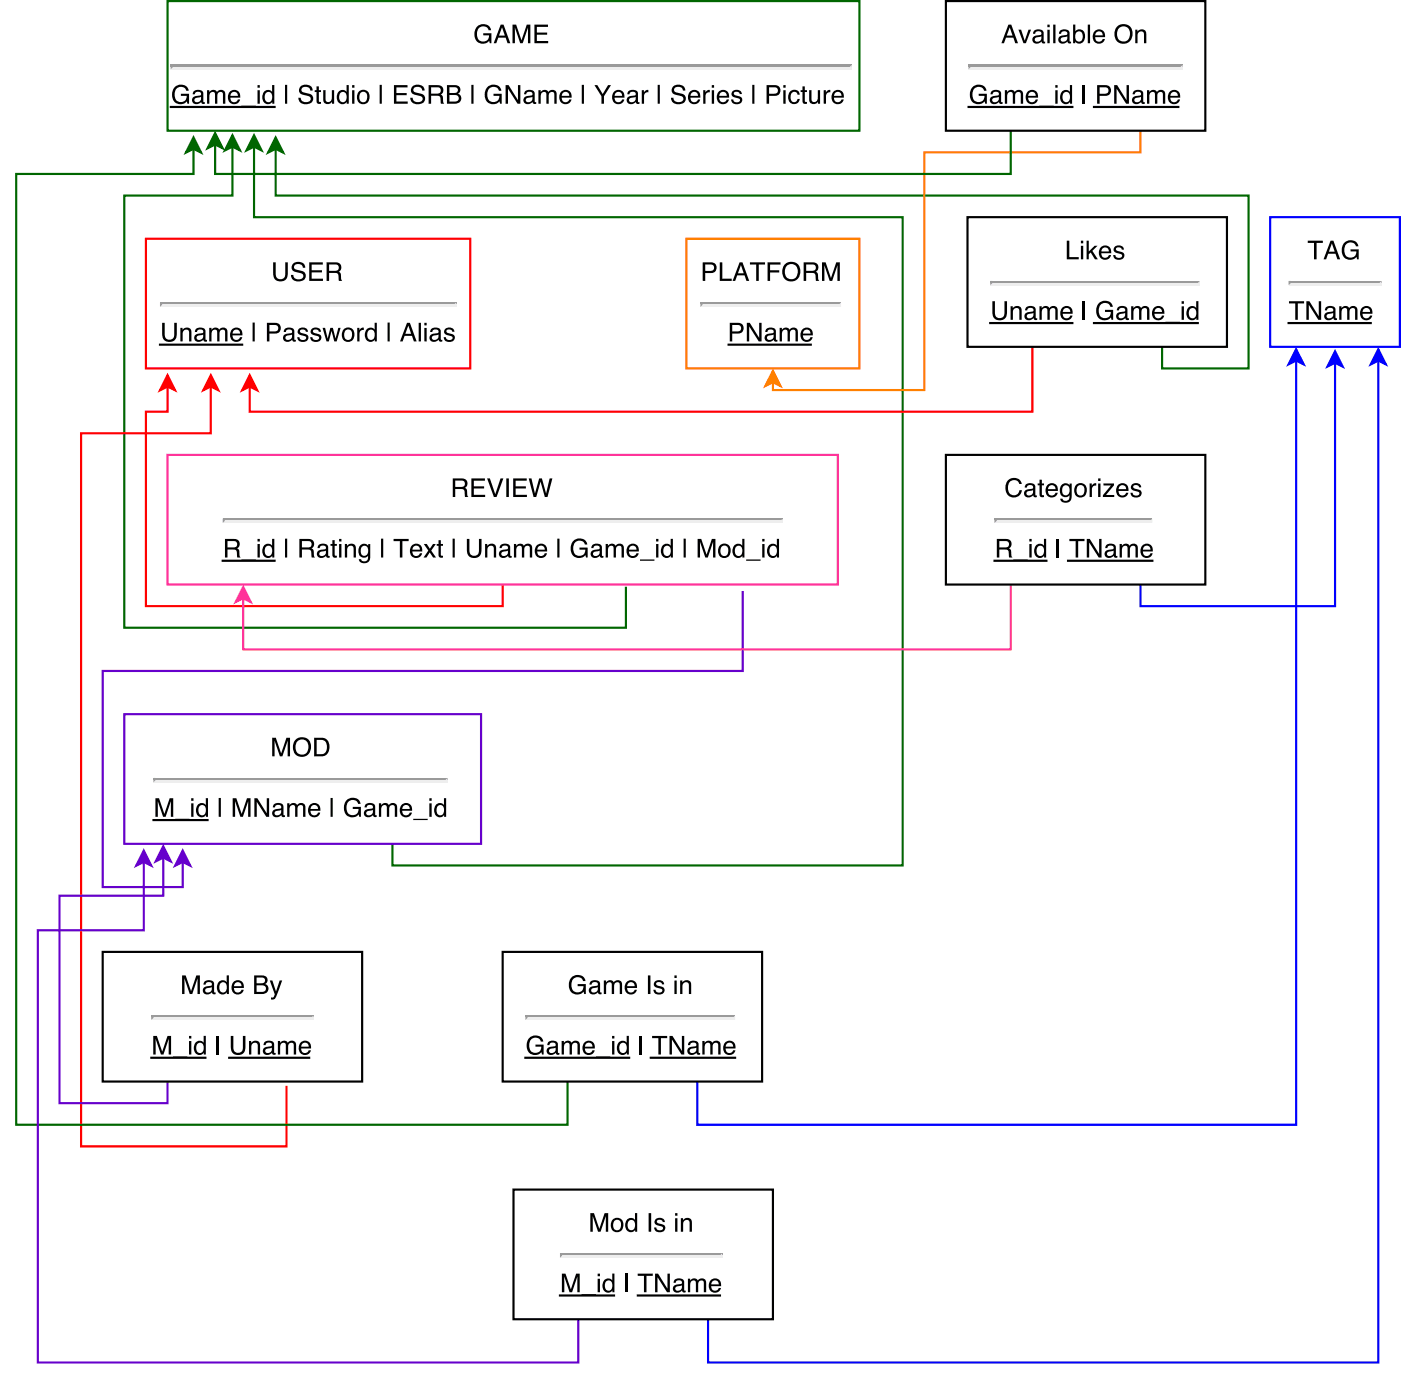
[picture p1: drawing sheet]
<svg xmlns="http://www.w3.org/2000/svg" width="229mm" height="226mm" viewBox="0 0 229 226" stroke-linecap="round" stroke-linejoin="round" font-family="sans-serif">
<path d="M27.3 .2h112.9v21.1h-112.9z" fill="none" stroke="#060" stroke-width=".35"/>
<path d="M27.9 10.8h111.1" fill="none" stroke="#9a9a9a" stroke-width=".35"/>
<path d="M27.9 11.1h111.1" fill="none" stroke="#eee" stroke-width=".35"/>
<path d="M27.9 10.6h.3v.3l-.3 .4z" fill="#9a9a9a"/>
<path d="M138.6 10.9l.4-.3v.7h-.4z" fill="#eee"/>
<g fill="#000">
<path d="M28.5 14.2a1.35 1.35 0 0 1 2.3 .6h-.4a1 1 0 0 0-1.3-.6 1 1 0 0 0-.6 1.2 1 1 0 0 0 .9 1.3 1 1 0 0 0 1.1-1.1h-1v-.3h1.3v1.6h-.2l-.1-.4a1.42 1.42 0 0 1-1.8 .3 1.42 1.42 0 0 1-.6-1.7zM31.8 16.2a.48 .48 0 0 0 .3 .5 .48 .48 0 0 0 .6-.2l.1-.7-.8 .2zM31.6 15a.96 .96 0 0 1 1.6 .3v1.3l.2 .1v.2a.42 .42 0 0 1-.6-.3 .77 .77 0 0 1-1 .4 .77 .77 0 0 1-.4-1l.4-.3 1-.2a.5 .5 0 0 0-.5-.6 .5 .5 0 0 0-.5 .5h-.4zM33.8 14.7h.4v.3a.72 .72 0 0 1 1.2 0 .73 .73 0 0 1 .9-.3 .73 .73 0 0 1 .5 .8v1.4h-.4v-1.5a.48 .48 0 0 0-.6-.4 .48 .48 0 0 0-.3 .6v1.3h-.4v-1.4a.46 .46 0 0 0-.5-.5 .46 .46 0 0 0-.4 .5v1.4h-.4zM37.5 15a1.01 1.01 0 0 1 1.2-.2 1.01 1.01 0 0 1 .5 1.1h-1.6a.63 .63 0 0 0 .5 .8 .63 .63 0 0 0 .7-.5h.4a1.04 1.04 0 0 1-1.4 .8 1.04 1.04 0 0 1-.6-1.5zM37.8 15.2l-.2 .4h1.2a.61 .61 0 0 0-.3-.6 .61 .61 0 0 0-.7 .2zM39.4 17.3h2.3v.2h-2.3zM42 14.7h.4v2.2h-.4zM42 13.9h.4v.4h-.4zM43.4 15.2a.85 .85 0 0 0-.2 1 .85 .85 0 0 0 .8 .5 .93 .93 0 0 0 .4-.9 .93 .93 0 0 0-.6-.8zM43.2 14.8l.7-.1 .5 .3v-1.1h.4v3h-.4v-.3a.91 .91 0 0 1-1.1 .3 .91 .91 0 0 1-.5-1 1.31 1.31 0 0 1 .4-1.1z"/>
<path d="M46.5 13.9h.4v3h-.4zM49.1 14.1a1.27 1.27 0 0 1 1.9 .4v.3h-.4a.75 .75 0 0 0-.7-.6 .75 .75 0 0 0-.7 .5 .64 .64 0 0 0 .7 .5 .99 .99 0 0 1 1.2 1.2 1.34 1.34 0 0 1-2.4-.1v-.3h.4a.85 .85 0 0 0 .7 .7 .85 .85 0 0 0 .9-.6 .93 .93 0 0 0-1.1-.6 .81 .81 0 0 1-.8-.5 .81 .81 0 0 1 .3-.9zM51.6 14.1h.4v.6h.4v.3h-.4v1.5l.1 .1h.3v.3a.53 .53 0 0 1-.8-.4v-1.5h-.3v-.3h.3zM52.7 14.7h.4v1.5a.52 .52 0 0 0 .6 .5 .52 .52 0 0 0 .4-.7l.1-1.3h.3v2.2h-.3v-.3a.77 .77 0 0 1-.9 .4 .77 .77 0 0 1-.6-.8zM55.5 15.2a.85 .85 0 0 0-.2 1 .85 .85 0 0 0 .8 .5 .93 .93 0 0 0 .5-.9 .93 .93 0 0 0-.6-.8zM55.4 14.8l.7-.1 .4 .3v-1.1h.4v3h-.3v-.3a.91 .91 0 0 1-1.2 .3 .91 .91 0 0 1-.5-1 1.31 1.31 0 0 1 .5-1.1zM57.5 14.7h.3v2.2h-.3zM57.5 13.9h.3v.4h-.3zM58.9 15.1a.94 .94 0 0 0 .4 1.6 .94 .94 0 0 0 .5-1.4 .62 .62 0 0 0-.9-.2zM58.5 15a1.06 1.06 0 0 1 1.4-.2 1.06 1.06 0 0 1 .4 1.3 1.05 1.05 0 0 1-1.4 .9 1.05 1.05 0 0 1-.6-1.5zM61.9 13.9h.4v3h-.4zM64.3 13.9h2.2v.4h-1.8v.9h1.7v.3h-1.7v1.1h1.8v.3h-2.2zM67.3 14.1a1.27 1.27 0 0 1 1.9 .4l.1 .3h-.4a.75 .75 0 0 0-.7-.6 .75 .75 0 0 0-.8 .5 .64 .64 0 0 0 .8 .5 .99 .99 0 0 1 1.1 1.2 1.34 1.34 0 0 1-2.3-.1l-.1-.3h.4a.85 .85 0 0 0 .8 .7 .85 .85 0 0 0 .9-.6 .93 .93 0 0 0-1.1-.6 .81 .81 0 0 1-.8-.5 .81 .81 0 0 1 .2-.9zM70.3 14.3v1h1a.53 .53 0 0 0 .6-.5 .53 .53 0 0 0-.5-.5zM69.9 13.9h1.4a.83 .83 0 0 1 1 .5 .83 .83 0 0 1-.4 1 .92 .92 0 0 1 .4 1.2l.2 .3h-.5l-.2-1-.1-.2-1.4-.1v1.3h-.4zM73.3 14.2v1a1.5 1.5 0 0 0 1.3-.2l.1-.1a.49 .49 0 0 0-.1-.5 .49 .49 0 0 0-.5-.2zM73.3 15.5v1.1h.9a.55 .55 0 0 0 .7-.6 .55 .55 0 0 0-.8-.5zM72.9 13.9h1.3a.75 .75 0 0 1 .9 .5 .75 .75 0 0 1-.4 .9 .86 .86 0 0 1 .5 1 .86 .86 0 0 1-1 .6h-1.3zM76.9 13.9h.4v3h-.4zM79.5 14.2a1.35 1.35 0 0 1 2.3 .6h-.4a1 1 0 0 0-1.2-.6 1 1 0 0 0-.7 1.2 1 1 0 0 0 .9 1.3 1 1 0 0 0 1.1-1.1h-1v-.3h1.4v1.6h-.3l-.1-.4a1.42 1.42 0 0 1-1.8 .3 1.42 1.42 0 0 1-.6-1.7zM82.5 13.9h.5l1.5 2.5v-2.5h.4v3h-.5l-1.5-2.4v2.4h-.4zM85.8 16.2a.48 .48 0 0 0 .3 .5 .48 .48 0 0 0 .6-.2l.2-.7-.8 .2zM85.6 15a.96 .96 0 0 1 1.6 .3l.1 1.3 .2 .1v.2a.42 .42 0 0 1-.6-.3 .77 .77 0 0 1-1 .4 .77 .77 0 0 1-.4-1l.4-.3 1-.2a.5 .5 0 0 0-.5-.6 .5 .5 0 0 0-.5 .5h-.4zM87.9 14.7h.3v.3a.72 .72 0 0 1 1.3 0 .73 .73 0 0 1 .8-.3 .73 .73 0 0 1 .5 .8v1.4h-.4v-1.5a.48 .48 0 0 0-.5-.4 .48 .48 0 0 0-.4 .6v1.3h-.3v-1.4a.46 .46 0 0 0-.5-.5 .46 .46 0 0 0-.5 .5v1.4h-.3zM91.5 15a1.01 1.01 0 0 1 1.3-.2 1.01 1.01 0 0 1 .5 1.1h-1.6a.63 .63 0 0 0 .4 .8 .63 .63 0 0 0 .8-.5h.3a1.04 1.04 0 0 1-1.3 .8 1.04 1.04 0 0 1-.6-1.5zM91.8 15.2l-.1 .4h1.2a.61 .61 0 0 0-.4-.6 .61 .61 0 0 0-.7 .2zM94.9 13.9h.4v3h-.4zM97 13.9h.5l.8 1.5 .9-1.5h.5l-1.2 1.8v1.2h-.4v-1.2zM100.2 15a1.01 1.01 0 0 1 1.2-.2 1.01 1.01 0 0 1 .5 1.1h-1.6a.63 .63 0 0 0 .4 .8 .63 .63 0 0 0 .8-.5h.4a1.04 1.04 0 0 1-1.4 .8 1.04 1.04 0 0 1-.6-1.5zM100.5 15.2l-.2 .4h1.2a.61 .61 0 0 0-.3-.6 .61 .61 0 0 0-.7 .2zM102.7 16.2a.48 .48 0 0 0 .3 .5 .48 .48 0 0 0 .6-.2l.1-.7-.8 .2zM102.5 15a.96 .96 0 0 1 1.6 .3v1.3l.2 .1v.2a.42 .42 0 0 1-.6-.3 .77 .77 0 0 1-1 .4 .77 .77 0 0 1-.4-1l.5-.3 .9-.2a.5 .5 0 0 0-.4-.6 .5 .5 0 0 0-.6 .5h-.3zM104.7 14.7h.4v.4a.64 .64 0 0 1 .7-.4v.4a.57 .57 0 0 0-.7 .6v1.2h-.4zM107.3 13.9h.4v3h-.4zM109.9 14.1a1.27 1.27 0 0 1 1.9 .4v.3h-.4a.75 .75 0 0 0-.7-.6 .75 .75 0 0 0-.7 .5 .64 .64 0 0 0 .7 .5 .99 .99 0 0 1 1.2 1.2 1.34 1.34 0 0 1-2.4-.1v-.3h.4a.85 .85 0 0 0 .7 .7 .85 .85 0 0 0 .9-.6 .93 .93 0 0 0-1.1-.6 .81 .81 0 0 1-.8-.5 .81 .81 0 0 1 .3-.9zM112.5 15a1.01 1.01 0 0 1 1.3-.2 1.01 1.01 0 0 1 .5 1.1h-1.6a.63 .63 0 0 0 .4 .8 .63 .63 0 0 0 .8-.5h.3a1.04 1.04 0 0 1-1.3 .8 1.04 1.04 0 0 1-.6-1.5zM112.8 15.2l-.1 .4h1.2a.61 .61 0 0 0-.4-.6 .61 .61 0 0 0-.7 .2zM114.7 14.7h.4v.4a.64 .64 0 0 1 .7-.4v.4a.57 .57 0 0 0-.7 .6v1.2h-.4zM116.1 14.7h.4v2.2h-.4zM116.1 13.9h.4v.4h-.4zM117.2 15a1.01 1.01 0 0 1 1.3-.2 1.01 1.01 0 0 1 .5 1.1h-1.6a.63 .63 0 0 0 .4 .8 .63 .63 0 0 0 .8-.5h.3a1.04 1.04 0 0 1-1.3 .8 1.04 1.04 0 0 1-.6-1.5zM117.5 15.2l-.1 .4h1.2a.61 .61 0 0 0-.4-.6 .61 .61 0 0 0-.7 .2zM119.6 14.9a.89 .89 0 0 1 1.4 .5h-.3a.51 .51 0 0 0-.5-.4 .51 .51 0 0 0-.5 .3 1.72 1.72 0 0 0 1.2 .5 .7 .7 0 0 1 .1 .9 .7 .7 0 0 1-.8 .3 .78 .78 0 0 1-.9-.8h.4a.57 .57 0 0 0 .5 .5 .57 .57 0 0 0 .6-.4l-.2-.2a1.84 1.84 0 0 1-1.2-.6v-.3zM122.7 13.9h.4v3h-.4zM125.1 13.9h1.3a.88 .88 0 0 1 .9 .9 .88 .88 0 0 1-.9 .8h-.9v1.3h-.4zM125.5 14.3v1h.8a.53 .53 0 0 0 .6-.5 .53 .53 0 0 0-.6-.5zM127.8 14.7h.4v2.2h-.4zM127.8 13.9h.4v.4h-.4zM128.9 15a.91 .91 0 0 1 1-.3 .91 .91 0 0 1 .6 .8h-.4a.57 .57 0 0 0-.6-.5 .57 .57 0 0 0-.5 .7 .66 .66 0 0 0 .2 .8 .66 .66 0 0 0 .7 0l.2-.4h.4a.96 .96 0 0 1-1.1 .9 .96 .96 0 0 1-.8-1.1zM130.9 14.1h.4v.6h.4v.3h-.4v1.5l.1 .1h.3v.3a.53 .53 0 0 1-.8-.4v-1.5h-.3v-.3h.3zM132 14.7h.4v1.5a.52 .52 0 0 0 .6 .5 .52 .52 0 0 0 .4-.7v-1.3h.4v2.2h-.3v-.3a.77 .77 0 0 1-.9 .4 .77 .77 0 0 1-.6-.8zM134.4 14.7h.4v.4a.64 .64 0 0 1 .7-.4v.4a.57 .57 0 0 0-.7 .6v1.2h-.4zM136 15a1.01 1.01 0 0 1 1.2-.2 1.01 1.01 0 0 1 .5 1.1h-1.6a.63 .63 0 0 0 .4 .8 .63 .63 0 0 0 .8-.5h.4a1.04 1.04 0 0 1-1.4 .8 1.04 1.04 0 0 1-.6-1.5zM136.3 15.2l-.2 .4h1.2a.61 .61 0 0 0-.3-.6 .61 .61 0 0 0-.7 .2z"/>
<path d="M77.8 4.4a1.35 1.35 0 0 1 2.3 .5h-.4a1 1 0 0 0-1.2-.5 1 1 0 0 0-.7 1.2 1 1 0 0 0 .9 1.2 1 1 0 0 0 1.1-1h-1v-.4h1.4v1.7h-.3l-.1-.4a1.42 1.42 0 0 1-1.8 .2 1.42 1.42 0 0 1-.6-1.7zM81.9 4.5l-.5 1.3h1zM81.7 4h.5l1.1 3.1h-.5l-.3-1h-1.2l-.3 1h-.4zM83.6 4h.6l.9 2.6 .9-2.6h.5v3.1h-.4l.1-2.6-.9 2.6h-.4l-.9-2.6v2.6h-.4zM87.2 4h2.2v.4h-1.8v.9h1.7v.4h-1.7v1h1.8v.4h-2.2z"/>
</g>
<path d="M27.9 17.5h16.9" fill="none" stroke="#000" stroke-width=".35"/>
<path d="M23.8 39h52.9v21.1h-52.9z" fill="#fff"/>
<path d="M23.8 39h52.9v21.1h-52.9z" fill="none" stroke="#f00" stroke-width=".35"/>
<path d="M26.1 49.6h48.3" fill="none" stroke="#9a9a9a" stroke-width=".35"/>
<path d="M26.1 49.9h48.3" fill="none" stroke="#eee" stroke-width=".35"/>
<path d="M26.1 49.4h.4v.3l-.4 .4z" fill="#9a9a9a"/>
<path d="M74.4 49.4v.7h-.3v-.4z" fill="#eee"/>
<g fill="#000">
<path d="M26.5 52.7h.4v1.9a.78 .78 0 0 0 .8 .9 .78 .78 0 0 0 .7-.9v-1.9h.4v1.7a1.21 1.21 0 0 1-1.1 1.4 1.21 1.21 0 0 1-1.2-1.4zM29.4 53.5h.4v.3a.78 .78 0 0 1 .9-.3 .78 .78 0 0 1 .5 .8v1.4h-.3v-1.4a.55 .55 0 0 0-.7-.5 .55 .55 0 0 0-.4 .8v1.1h-.4zM32.1 55a.48 .48 0 0 0 .3 .5 .48 .48 0 0 0 .6-.2l.2-.7-.8 .2zM31.9 53.8a.96 .96 0 0 1 1.6 .3v1.3l.3 .1v.2a.42 .42 0 0 1-.6-.3 .77 .77 0 0 1-1 .4 .77 .77 0 0 1-.4-1l.4-.3 .9-.2a.5 .5 0 0 0-.4-.5 .5 .5 0 0 0-.6 .4h-.3zM34.1 53.5h.4v.3a.72 .72 0 0 1 1.3 0 .73 .73 0 0 1 .8-.3 .73 .73 0 0 1 .5 .8v1.4h-.4v-1.5a.48 .48 0 0 0-.6-.4 .48 .48 0 0 0-.3 .7v1.2h-.4v-1.4a.46 .46 0 0 0-.4-.5 .46 .46 0 0 0-.5 .5v1.4h-.4zM37.8 53.8a1.01 1.01 0 0 1 1.3-.2 1.01 1.01 0 0 1 .5 1.2h-1.7a.63 .63 0 0 0 .5 .7 .63 .63 0 0 0 .8-.5h.3a1.04 1.04 0 0 1-1.3 .8 1.04 1.04 0 0 1-.6-1.5zM38.1 54l-.2 .5h1.3a.61 .61 0 0 0-.4-.7 .61 .61 0 0 0-.7 .2z"/>
<path d="M41.2 52.7h.4v3h-.4zM43.5 52.7h1.4a.88 .88 0 0 1 .9 .9 .88 .88 0 0 1-.9 .9h-.9v1.2h-.5zM44 53.1v1h.8a.53 .53 0 0 0 .6-.5 .53 .53 0 0 0-.6-.5zM46.6 55a.48 .48 0 0 0 .3 .5 .48 .48 0 0 0 .6-.2l.2-.7-.8 .2zM46.4 53.8a.96 .96 0 0 1 1.6 .3v1.3l.3 .1v.2a.42 .42 0 0 1-.6-.3 .77 .77 0 0 1-1 .4 .77 .77 0 0 1-.4-1l.4-.3 .9-.2a.5 .5 0 0 0-.4-.5 .5 .5 0 0 0-.6 .4h-.3zM48.8 53.7a.89 .89 0 0 1 1.5 .5h-.4a.51 .51 0 0 0-.4-.4 .51 .51 0 0 0-.6 .3 1.72 1.72 0 0 0 1.2 .5 .7 .7 0 0 1 .1 .9 .7 .7 0 0 1-.8 .3 .78 .78 0 0 1-.9-.8h.4a.57 .57 0 0 0 .5 .5 .57 .57 0 0 0 .6-.4l-.2-.2a1.84 1.84 0 0 1-1.2-.6v-.3zM50.9 53.7a.89 .89 0 0 1 1.5 .5h-.4a.51 .51 0 0 0-.4-.4 .51 .51 0 0 0-.5 .3 1.72 1.72 0 0 0 1.1 .5 .7 .7 0 0 1 .1 .9 .7 .7 0 0 1-.8 .3 .78 .78 0 0 1-.9-.8h.4a.57 .57 0 0 0 .5 .5 .57 .57 0 0 0 .6-.4l-.2-.2a1.84 1.84 0 0 1-1.2-.6v-.3zM52.6 53.5h.4l.5 1.8 .4-1.8h.4l.5 1.8 .4-1.8h.4l-.7 2.2h-.4l-.4-1.7-.4 1.7h-.4zM56.4 53.9a.94 .94 0 0 0 .4 1.6 .94 .94 0 0 0 .5-1.4 .62 .62 0 0 0-.9-.2zM56.1 53.8a1.06 1.06 0 0 1 1.3-.2 1.06 1.06 0 0 1 .4 1.3 1.05 1.05 0 0 1-1.3 .9 1.05 1.05 0 0 1-.7-1.5zM58.3 53.5h.3v.4a.64 .64 0 0 1 .8-.4l-.1 .4a.57 .57 0 0 0-.6 .6v1.2h-.4zM60.1 54a.85 .85 0 0 0-.2 1 .85 .85 0 0 0 .8 .5 .93 .93 0 0 0 .4-.9 .93 .93 0 0 0-.6-.8zM60 53.6l.6-.1 .5 .3v-1.1h.4v3h-.3v-.3a.91 .91 0 0 1-1.2 .3 .91 .91 0 0 1-.5-1 1.31 1.31 0 0 1 .5-1.1zM63.2 52.7h.4v3h-.4zM66.6 53.2l-.5 1.3h1zM66.4 52.7h.5l1.1 3h-.5l-.3-.9h-1.2l-.3 .9h-.4zM68.3 52.7h.4v3h-.4zM69.2 53.5h.4v2.2h-.4zM69.2 52.7h.4v.4h-.4zM70.5 55a.48 .48 0 0 0 .3 .5 .48 .48 0 0 0 .6-.2l.2-.7-.8 .2zM70.3 53.8a.96 .96 0 0 1 1.6 .3v1.3l.3 .1v.2a.42 .42 0 0 1-.6-.3 .77 .77 0 0 1-1 .4 .77 .77 0 0 1-.4-1l.4-.3 .9-.2a.5 .5 0 0 0-.4-.5 .5 .5 0 0 0-.6 .4h-.3zM72.7 53.7a.89 .89 0 0 1 1.4 .5h-.3a.51 .51 0 0 0-.5-.4 .51 .51 0 0 0-.5 .3 1.72 1.72 0 0 0 1.2 .5 .7 .7 0 0 1 .1 .9 .7 .7 0 0 1-.8 .3 .78 .78 0 0 1-.9-.8h.4a.57 .57 0 0 0 .5 .5 .57 .57 0 0 0 .6-.4l-.2-.2a1.84 1.84 0 0 1-1.2-.6v-.3z"/>
<path d="M44.6 42.8h.4v1.9a.78 .78 0 0 0 .8 .9 .78 .78 0 0 0 .7-.9v-1.9h.5v1.7a1.21 1.21 0 0 1-1.2 1.4 1.21 1.21 0 0 1-1.2-1.4zM47.9 43a1.27 1.27 0 0 1 1.9 .4v.3h-.4a.75 .75 0 0 0-.7-.6 .75 .75 0 0 0-.7 .5 .64 .64 0 0 0 .7 .5 .99 .99 0 0 1 1.2 1.2 1.34 1.34 0 0 1-2.4-.1v-.3h.4a.85 .85 0 0 0 .7 .7 .85 .85 0 0 0 .9-.5 .93 .93 0 0 0-1.1-.6 .81 .81 0 0 1-.8-.6 .81 .81 0 0 1 .3-.9zM50.5 42.8h2.2v.4h-1.8v.9h1.6v.4h-1.6v1h1.8v.4h-2.2zM53.7 43.2v1h1a.53 .53 0 0 0 .6-.5 .53 .53 0 0 0-.6-.5zM53.3 42.8h1.4a.83 .83 0 0 1 1 .5 .83 .83 0 0 1-.4 1.1 .92 .92 0 0 1 .4 1.1l.1 .4h-.5l-.1-1.1-.2-.2h-1.3v1.3h-.4z"/>
</g>
<path d="M26.1 56.3h13.4" fill="none" stroke="#000" stroke-width=".35"/>
<path d="M112 39h28.2v21.1h-28.2z" fill="#fff"/>
<path d="M112 39h28.2v21.1h-28.2z" fill="none" stroke="#ff8000" stroke-width=".35"/>
<path d="M114.3 49.6h22.9" fill="none" stroke="#9a9a9a" stroke-width=".35"/>
<path d="M114.3 49.9h22.9" fill="none" stroke="#eee" stroke-width=".35"/>
<path d="M114.3 49.4h.4v.3l-.4 .4z" fill="#9a9a9a"/>
<path d="M136.9 49.7l.3-.3v.7h-.3z" fill="#eee"/>
<g fill="#000">
<path d="M114.7 42.8h1.3a.88 .88 0 0 1 .9 .9 .88 .88 0 0 1-.9 .9h-.9v1.3h-.4zM115.1 43.2v1h.8a.53 .53 0 0 0 .6-.5 .53 .53 0 0 0-.6-.5zM117.4 42.8h.5v2.7h1.5v.4h-2zM120.9 43.3l-.5 1.3h1zM120.7 42.8h.4l1.1 3.1h-.4l-.3-.9h-1.2l-.3 .9h-.5zM122.4 42.8h2.4v.4h-1v2.7h-.4v-2.7h-1zM125.2 42.8h2.2v.4h-1.7v.9h1.4v.4h-1.4v1.4h-.5zM128.2 43.1a1.53 1.53 0 0 1 1.9-.1 1.53 1.53 0 0 1 .4 1.9 1.51 1.51 0 0 1-2 .9 1.51 1.51 0 0 1-.8-2zM128.4 43.4a1.41 1.41 0 0 0 .4 2.1 1.16 1.16 0 0 0 1.3-1.5 1.04 1.04 0 0 0-.7-.9 1.04 1.04 0 0 0-1 .3zM131.5 43.2v1h1a.53 .53 0 0 0 .6-.5 .53 .53 0 0 0-.6-.5zM131.1 42.8h1.4a.83 .83 0 0 1 1 .5 .83 .83 0 0 1-.4 1.1 .92 .92 0 0 1 .4 1.1l.2 .4h-.6l-.1-1.1-.2-.2h-1.3v1.3h-.4zM134.1 42.8h.6l.9 2.6 .9-2.6h.5v3.1h-.4l.1-2.6-.9 2.6h-.4l-.9-2.6v2.6h-.4z"/>
<path d="M119.1 52.7h1.3a.88 .88 0 0 1 .9 .9 .88 .88 0 0 1-.9 .9h-.9v1.2h-.4zM119.5 53.1v1h.8a.53 .53 0 0 0 .6-.5 .53 .53 0 0 0-.6-.5zM121.9 52.7h.4l1.6 2.5v-2.5h.4v3h-.5l-1.6-2.4v2.4h-.3zM125.2 55a.48 .48 0 0 0 .3 .5 .48 .48 0 0 0 .6-.2l.1-.7-.8 .2zM125 53.8a.96 .96 0 0 1 1.6 .3v1.3l.2 .1v.2a.42 .42 0 0 1-.6-.3 .77 .77 0 0 1-1 .4 .77 .77 0 0 1-.4-1l.5-.3 .9-.2a.5 .5 0 0 0-.4-.5 .5 .5 0 0 0-.6 .4h-.3zM127.2 53.5h.4v.3a.72 .72 0 0 1 1.2 0 .73 .73 0 0 1 .9-.3 .73 .73 0 0 1 .5 .8v1.4h-.4v-1.5a.48 .48 0 0 0-.6-.4 .48 .48 0 0 0-.3 .7v1.2h-.4v-1.4a.46 .46 0 0 0-.5-.5 .46 .46 0 0 0-.4 .5v1.4h-.4zM130.9 53.8a1.01 1.01 0 0 1 1.2-.2 1.01 1.01 0 0 1 .5 1.2h-1.6a.63 .63 0 0 0 .5 .7 .63 .63 0 0 0 .7-.5h.4a1.04 1.04 0 0 1-1.4 .8 1.04 1.04 0 0 1-.6-1.5zM131.2 54l-.2 .5h1.2a.61 .61 0 0 0-.3-.7 .61 .61 0 0 0-.7 .2z"/>
</g>
<path d="M118.9 56.3h13.4" fill="none" stroke="#000" stroke-width=".35"/>
<path d="M41.5 23.9v11.6h105.8v105.8h-83.3v-3.5" fill="none" stroke="#060" stroke-width=".35"/>
<path d="M41.5 22.1l1.2 2.5-1.2-.7-1.3 .7z" fill="#060"/>
<path d="M41.5 22.1l1.2 2.5-1.2-.7-1.3 .7z" fill="none" stroke="#060" stroke-width=".35"/>
<path d="M20.3 116.6h58.2v21.2h-58.2z" fill="#fff"/>
<path d="M20.3 116.6h58.2v21.2h-58.2z" fill="none" stroke="#60c" stroke-width=".35"/>
<path d="M25 127.2h48" fill="none" stroke="#9a9a9a" stroke-width=".35"/>
<path d="M25 127.5h48" fill="none" stroke="#eee" stroke-width=".35"/>
<path d="M25 127h.4v.4l-.4 .3z" fill="#9a9a9a"/>
<path d="M73 127v.7h-.3v-.3z" fill="#eee"/>
<g fill="#000">
<path d="M25.4 130.3h.5l.9 2.6 .9-2.6h.6v3h-.4v-2.5l-.9 2.5h-.4l-.9-2.5 .1 2.5h-.4zM28.6 133.7h2.3v.2h-2.3zM31.2 131.1h.4v2.2h-.4zM31.2 130.3h.4v.4h-.4zM32.5 131.6a.85 .85 0 0 0-.1 1 .85 .85 0 0 0 .8 .5 .93 .93 0 0 0 .4-.9 .93 .93 0 0 0-.6-.8zM32.4 131.3l.7-.2 .5 .3v-1.1h.3v3h-.3v-.3a.91 .91 0 0 1-1.1 .3 .91 .91 0 0 1-.5-1 1.31 1.31 0 0 1 .4-1z"/>
<path d="M35.7 130.3h.3v3h-.3zM38 130.3h.6l.8 2.6 .9-2.6h.6v3h-.4v-2.5l-.9 2.5h-.4l-.8-2.5v2.5h-.4zM41.5 130.3h.5l1.5 2.5v-2.5h.4v3h-.4l-1.6-2.4v2.4h-.4zM44.8 132.6a.48 .48 0 0 0 .3 .5 .48 .48 0 0 0 .6-.2l.2-.7-.8 .2zM44.6 131.4a.96 .96 0 0 1 1.7 .3v1.3l.2 .1v.3a.42 .42 0 0 1-.6-.3 .77 .77 0 0 1-1 .3 .77 .77 0 0 1-.4-1l.4-.3 1-.2a.5 .5 0 0 0-.5-.5 .5 .5 0 0 0-.5 .4h-.4zM46.9 131.1h.3v.4a.72 .72 0 0 1 1.3-.1 .73 .73 0 0 1 .8-.3 .73 .73 0 0 1 .5 .8v1.4h-.3v-1.5a.48 .48 0 0 0-.6-.4 .48 .48 0 0 0-.4 .7v1.2h-.3v-1.4a.46 .46 0 0 0-.5-.5 .46 .46 0 0 0-.4 .5l-.1 1.4h-.3zM50.5 131.4a1.01 1.01 0 0 1 1.3-.2 1.01 1.01 0 0 1 .5 1.2h-1.6a.63 .63 0 0 0 .4 .7 .63 .63 0 0 0 .8-.4h.4a1.04 1.04 0 0 1-1.4 .7 1.04 1.04 0 0 1-.6-1.4zM50.9 131.6l-.2 .5h1.2a.61 .61 0 0 0-.4-.6 .61 .61 0 0 0-.6 .1zM53.9 130.3h.4v3h-.4zM56.5 130.7a1.35 1.35 0 0 1 2.3 .5h-.4a1 1 0 0 0-1.2-.6 1 1 0 0 0-.7 1.3 1 1 0 0 0 .9 1.2 1 1 0 0 0 1.1-1h-.9v-.4h1.3v1.6h-.3l-.1-.3a1.42 1.42 0 0 1-1.8 .2 1.42 1.42 0 0 1-.6-1.7zM59.8 132.6a.48 .48 0 0 0 .3 .5 .48 .48 0 0 0 .6-.2l.1-.7-.7 .2zM59.6 131.4a.96 .96 0 0 1 1.6 .3v1.3l.3 .1v.3a.42 .42 0 0 1-.6-.3 .77 .77 0 0 1-1 .3 .77 .77 0 0 1-.4-1l.4-.3 .9-.2a.5 .5 0 0 0-.4-.5 .5 .5 0 0 0-.6 .4h-.3zM61.8 131.1h.4v.4a.72 .72 0 0 1 1.2-.1 .73 .73 0 0 1 .9-.3 .73 .73 0 0 1 .5 .8v1.4h-.4v-1.5a.48 .48 0 0 0-.6-.4 .48 .48 0 0 0-.3 .7v1.2h-.4v-1.4a.46 .46 0 0 0-.4-.5 .46 .46 0 0 0-.5 .5v1.4h-.4zM65.5 131.4a1.01 1.01 0 0 1 1.3-.2 1.01 1.01 0 0 1 .4 1.2h-1.6a.63 .63 0 0 0 .5 .7 .63 .63 0 0 0 .8-.4h.3a1.04 1.04 0 0 1-1.3 .7 1.04 1.04 0 0 1-.6-1.4zM65.8 131.6l-.2 .5h1.3a.61 .61 0 0 0-.4-.6 .61 .61 0 0 0-.7 .1zM67.4 133.7h2.4v.2h-2.4zM70.1 131.1h.3v2.2h-.3zM70.1 130.3h.3v.4h-.3zM71.4 131.6a.85 .85 0 0 0-.2 1 .85 .85 0 0 0 .8 .5 .93 .93 0 0 0 .5-.9 .93 .93 0 0 0-.6-.8zM71.3 131.3l.6-.2 .5 .3v-1.1h.4v3h-.3v-.3a.91 .91 0 0 1-1.2 .3 .91 .91 0 0 1-.5-1 1.31 1.31 0 0 1 .5-1z"/>
<path d="M44.4 120.4h.6l.9 2.6 .8-2.6h.6v3.1h-.4v-2.6l-.8 2.6h-.4l-.9-2.6v2.6h-.4zM48.3 120.7a1.53 1.53 0 0 1 1.9 0 1.53 1.53 0 0 1 .5 1.8 1.51 1.51 0 0 1-2 1 1.51 1.51 0 0 1-.8-2.1zM48.5 121a1.41 1.41 0 0 0 .5 2.2 1.16 1.16 0 0 0 1.3-1.6 1.04 1.04 0 0 0-.7-.8 1.04 1.04 0 0 0-1.1 .2zM51.7 120.8v2.3h.7a1.21 1.21 0 0 0 1-1 1.21 1.21 0 0 0-.7-1.3zM51.3 120.4a2.54 2.54 0 0 1 2 .3 1.73 1.73 0 0 1-.5 2.7l-1.5 .1z"/>
</g>
<path d="M25 133.9h8.9" fill="none" stroke="#000" stroke-width=".35"/>
<path d="M37.9 23.9v8h-17.6v70.6h81.8v-6.7" fill="none" stroke="#060" stroke-width=".35"/>
<path d="M37.9 22.1l1.3 2.5-1.3-.7-1.2 .7z" fill="#060"/>
<path d="M37.9 22.1l1.3 2.5-1.3-.7-1.2 .7z" fill="none" stroke="#060" stroke-width=".35"/>
<path d="M121.2 96.5v13h-104.4v35.3h13v-4.1" fill="none" stroke="#60c" stroke-width=".35"/>
<path d="M29.8 138.9l1.2 2.4-1.2-.6-1.2 .6z" fill="#60c"/>
<path d="M29.8 138.9l1.2 2.4-1.2-.6-1.2 .6z" fill="none" stroke="#60c" stroke-width=".35"/>
<path d="M27.3 63.1v4.1h-3.5v31.8h58.2v-3.6" fill="none" stroke="#f00" stroke-width=".35"/>
<path d="M27.3 61.2l1.3 2.5-1.3-.6-1.2 .6z" fill="#f00"/>
<path d="M27.3 61.2l1.3 2.5-1.3-.6-1.2 .6z" fill="none" stroke="#f00" stroke-width=".35"/>
<path d="M27.3 74.3h109.4v21.1h-109.4z" fill="#fff"/>
<path d="M27.3 74.3h109.4v21.1h-109.4z" fill="none" stroke="#f39" stroke-width=".35"/>
<path d="M36.3 84.8h91.4" fill="none" stroke="#9a9a9a" stroke-width=".35"/>
<path d="M36.3 85.2h91.4" fill="none" stroke="#eee" stroke-width=".35"/>
<path d="M36.3 84.7h.4v.3l-.4 .4z" fill="#9a9a9a"/>
<path d="M127.7 84.7v.7h-.3v-.4z" fill="#eee"/>
<g fill="#000">
<path d="M74.3 78.5v1h.9a.53 .53 0 0 0 .7-.5 .53 .53 0 0 0-.6-.5zM73.9 78.1h1.4a.83 .83 0 0 1 .9 .5 .83 .83 0 0 1-.4 1 .92 .92 0 0 1 .4 1.2l.2 .3h-.5l-.1-1-.2-.2-1.3-.1v1.3h-.4zM76.9 78.1h2.2v.4h-1.8v.9h1.7v.3h-1.7v1.1h1.9v.3h-2.3zM79.5 78.1h.4l.9 2.6 .9-2.6h.4l-1.1 3h-.4zM82.6 78.1h.4v3h-.4zM83.7 78.1h2.2v.4h-1.8v.9h1.7v.3h-1.7v1.1h1.9v.3h-2.3zM86.3 78.1h.4l.6 2.5 .7-2.5h.4l.7 2.5 .6-2.5h.4l-.8 3h-.4l-.7-2.5-.7 2.5h-.4z"/>
<path d="M37.1 88.3v1.1h1a.53 .53 0 0 0 .6-.5 .53 .53 0 0 0-.6-.6zM36.7 88h1.4a.83 .83 0 0 1 1 .5 .83 .83 0 0 1-.4 1 .92 .92 0 0 1 .4 1.2l.1 .3h-.5l-.1-1-.2-.2-1.3-.1v1.3h-.4zM39.4 91.3h2.3v.2h-2.3zM42 88.8h.4v2.2h-.4zM42 88h.4v.4h-.4zM43.4 89.3a.85 .85 0 0 0-.2 .9 .85 .85 0 0 0 .8 .5 .93 .93 0 0 0 .4-.8 .93 .93 0 0 0-.6-.8zM43.2 88.9l.7-.1 .5 .3v-1.1h.4v3h-.4v-.3a.91 .91 0 0 1-1.1 .3 .91 .91 0 0 1-.5-1 1.31 1.31 0 0 1 .4-1.1z"/>
<path d="M46.5 87.9h.4v3.1h-.4zM49.3 88.3v1.1h.9a.53 .53 0 0 0 .6-.5 .53 .53 0 0 0-.5-.6zM48.9 88h1.4a.83 .83 0 0 1 .9 .5 .83 .83 0 0 1-.4 1 .92 .92 0 0 1 .4 1.2l.2 .3h-.5l-.1-1-.2-.2-1.3-.1v1.3h-.4zM52.1 90.2a.48 .48 0 0 0 .3 .6 .48 .48 0 0 0 .6-.2l.2-.7-.8 .2zM51.9 89a.96 .96 0 0 1 1.7 .4v1.3l.2 .1v.2a.42 .42 0 0 1-.6-.3 .77 .77 0 0 1-1 .4 .77 .77 0 0 1-.4-1l.4-.3 1-.2a.5 .5 0 0 0-.5-.6 .5 .5 0 0 0-.5 .5h-.4zM54.2 88.2h.4v.6h.4v.3h-.4v1.5l.1 .1h.3v.3a.53 .53 0 0 1-.8-.4v-1.5h-.3v-.3h.3zM55.3 88.8h.4v2.2h-.4zM55.3 88h.4v.4h-.4zM56.3 88.8h.3v.3a.78 .78 0 0 1 .9-.3 .78 .78 0 0 1 .6 .8v1.4h-.4v-1.4a.55 .55 0 0 0-.7-.5 .55 .55 0 0 0-.4 .8v1.1h-.3zM58.7 89.1a.83 .83 0 0 1 1.4 0v-.3h.3v2a.97 .97 0 0 1-.7 1.1 .97 .97 0 0 1-1.2-.6h.4a.64 .64 0 0 0 .9 .3 .64 .64 0 0 0 .3-.9 .9 .9 0 0 1-1.1 .3 .9 .9 0 0 1-.5-1.1zM59.1 89.3a.92 .92 0 0 0 .3 1.4 .85 .85 0 0 0 .7-.8 .85 .85 0 0 0-.6-.8zM62.2 87.9h.3v3.1h-.3zM64.2 88h2.5v.3h-1v2.7h-.5v-2.7h-1zM67.2 89.1a1.01 1.01 0 0 1 1.2-.2 1.01 1.01 0 0 1 .5 1.1h-1.6a.63 .63 0 0 0 .5 .8 .63 .63 0 0 0 .7-.5h.4a1.04 1.04 0 0 1-1.4 .7 1.04 1.04 0 0 1-.6-1.4zM67.5 89.3l-.2 .4h1.2a.61 .61 0 0 0-.3-.6 .61 .61 0 0 0-.7 .2zM69.2 88.8h.4l.5 .8 .6-.8h.4l-.7 1.1 .7 1.1h-.4l-.6-.8-.5 .8h-.5l.8-1.1zM71.6 88.2h.3v.6h.4v.3h-.4v1.5l.1 .1h.3v.3a.53 .53 0 0 1-.7-.4v-1.5h-.3v-.3h.3zM73.9 87.9h.3v3.1h-.3zM76.2 88h.4v1.9a.78 .78 0 0 0 .8 .8 .78 .78 0 0 0 .8-.8v-1.9h.4v1.7a1.21 1.21 0 0 1-1.2 1.4 1.21 1.21 0 0 1-1.2-1.4zM79.2 88.8h.3v.3a.78 .78 0 0 1 .9-.3 .78 .78 0 0 1 .6 .8v1.4h-.4v-1.4a.55 .55 0 0 0-.7-.5 .55 .55 0 0 0-.4 .8v1.1h-.3zM81.8 90.2a.48 .48 0 0 0 .3 .6 .48 .48 0 0 0 .6-.2l.2-.7-.8 .2zM81.6 89a.96 .96 0 0 1 1.7 .4v1.3l.2 .1v.2a.42 .42 0 0 1-.6-.3 .77 .77 0 0 1-1 .4 .77 .77 0 0 1-.4-1l.4-.3 1-.2a.5 .5 0 0 0-.5-.6 .5 .5 0 0 0-.5 .5h-.4zM83.9 88.8h.3v.3a.72 .72 0 0 1 1.3 0 .73 .73 0 0 1 .8-.3 .73 .73 0 0 1 .5 .7v1.5h-.3v-1.5a.48 .48 0 0 0-.6-.4 .48 .48 0 0 0-.4 .6v1.3h-.3v-1.4a.46 .46 0 0 0-.5-.5 .46 .46 0 0 0-.4 .5l-.1 1.4h-.3zM87.5 89.1a1.01 1.01 0 0 1 1.3-.2 1.01 1.01 0 0 1 .5 1.1h-1.6a.63 .63 0 0 0 .4 .8 .63 .63 0 0 0 .8-.5h.3a1.04 1.04 0 0 1-1.3 .7 1.04 1.04 0 0 1-.6-1.4zM87.9 89.3l-.2 .4h1.2a.61 .61 0 0 0-.4-.6 .61 .61 0 0 0-.6 .2zM90.9 87.9h.4v3.1h-.4zM93.5 88.3a1.35 1.35 0 0 1 2.3 .6h-.4a1 1 0 0 0-1.2-.6 1 1 0 0 0-.7 1.2 1 1 0 0 0 .9 1.2 1 1 0 0 0 1.1-1h-.9v-.3h1.3v1.6h-.3l-.1-.4a1.42 1.42 0 0 1-1.8 .3 1.42 1.42 0 0 1-.6-1.7zM96.8 90.2a.48 .48 0 0 0 .3 .6 .48 .48 0 0 0 .6-.2l.1-.7-.7 .2zM96.6 89a.96 .96 0 0 1 1.6 .4v1.3l.3 .1v.2a.42 .42 0 0 1-.6-.3 .77 .77 0 0 1-1 .4 .77 .77 0 0 1-.4-1l.4-.3 .9-.2a.5 .5 0 0 0-.4-.6 .5 .5 0 0 0-.6 .5h-.3zM98.8 88.8h.4v.3a.72 .72 0 0 1 1.2 0 .73 .73 0 0 1 .9-.3 .73 .73 0 0 1 .5 .7v1.5h-.4v-1.5a.48 .48 0 0 0-.6-.4 .48 .48 0 0 0-.3 .6v1.3h-.4v-1.4a.46 .46 0 0 0-.4-.5 .46 .46 0 0 0-.5 .5v1.4h-.4zM102.5 89.1a1.01 1.01 0 0 1 1.2-.2 1.01 1.01 0 0 1 .5 1.1h-1.6a.63 .63 0 0 0 .5 .8 .63 .63 0 0 0 .7-.5h.4a1.04 1.04 0 0 1-1.3 .7 1.04 1.04 0 0 1-.6-1.4zM102.8 89.3l-.2 .4h1.3a.61 .61 0 0 0-.4-.6 .61 .61 0 0 0-.7 .2zM104.4 91.3h2.4v.2h-2.4zM107.1 88.8h.3v2.2h-.3zM107.1 88h.3v.4h-.3zM108.4 89.3a.85 .85 0 0 0-.2 .9 .85 .85 0 0 0 .8 .5 .93 .93 0 0 0 .4-.8 .93 .93 0 0 0-.5-.8zM108.3 88.9l.6-.1 .5 .3v-1.1h.4v3h-.3v-.3a.91 .91 0 0 1-1.2 .3 .91 .91 0 0 1-.5-1 1.31 1.31 0 0 1 .5-1.1zM111.5 87.9h.4v3.1h-.4zM113.8 88h.6l.9 2.5 .9-2.5h.5v3h-.4l.1-2.5-.9 2.5h-.4l-.9-2.5v2.5h-.4zM117.8 89.2a.94 .94 0 0 0 .4 1.6 .94 .94 0 0 0 .5-1.4 .62 .62 0 0 0-.9-.2zM117.4 89.1a1.06 1.06 0 0 1 1.4-.2 1.06 1.06 0 0 1 .4 1.3 1.05 1.05 0 0 1-1.3 .9 1.05 1.05 0 0 1-.7-1.5zM120.1 89.3a.85 .85 0 0 0-.2 .9 .85 .85 0 0 0 .8 .5 .93 .93 0 0 0 .4-.8 .93 .93 0 0 0-.6-.8zM119.9 88.9l.7-.1 .5 .3v-1.1h.4v3h-.4v-.3a.91 .91 0 0 1-1.1 .3 .91 .91 0 0 1-.5-1 1.31 1.31 0 0 1 .4-1.1zM121.7 91.3h2.4v.2h-2.4zM124.4 88.8h.4v2.2h-.4zM124.4 88h.4v.4h-.4zM125.7 89.3a.85 .85 0 0 0-.2 .9 .85 .85 0 0 0 .8 .5 .93 .93 0 0 0 .5-.8 .93 .93 0 0 0-.6-.8zM125.6 88.9l.7-.1 .5 .3v-1.1h.3v3h-.3v-.3a.91 .91 0 0 1-1.1 .3 .91 .91 0 0 1-.5-1 1.31 1.31 0 0 1 .4-1.1z"/>
</g>
<path d="M36.3 91.5h8.5" fill="none" stroke="#000" stroke-width=".35"/>
<path d="M207.3 35.5h21.1v21.1h-21.1z" fill="#fff"/>
<path d="M207.3 35.5h21.1v21.1h-21.1z" fill="none" stroke="#00f" stroke-width=".35"/>
<path d="M210.3 46h15.1" fill="none" stroke="#9a9a9a" stroke-width=".35"/>
<path d="M210.3 46.4h15.1" fill="none" stroke="#eee" stroke-width=".35"/>
<path d="M210.3 45.9h.3v.3l-.3 .4z" fill="#9a9a9a"/>
<path d="M225.4 45.9v.7h-.3v-.4z" fill="#eee"/>
<g fill="#000">
<path d="M213.4 39.3h2.4v.4h-1v2.6h-.4v-2.6h-1zM217.3 39.7l-.5 1.4h1zM217.1 39.3h.5l1.1 3h-.5l-.3-.9h-1.2l-.3 .9h-.4zM219.3 39.6a1.35 1.35 0 0 1 2.4 .6h-.5a1 1 0 0 0-1.2-.6 1 1 0 0 0-.7 1.2 1 1 0 0 0 .9 1.3 1 1 0 0 0 1.1-1.1h-.9v-.3h1.3v1.6h-.3l-.1-.4a1.42 1.42 0 0 1-1.8 .3 1.42 1.42 0 0 1-.5-1.7z"/>
<path d="M210.3 49.2h2.5v.3h-1v2.7h-.5v-2.7h-1zM213.2 49.2h.4l1.6 2.4v-2.4h.4v3h-.5l-1.5-2.4v2.4h-.4zM216.5 51.4a.48 .48 0 0 0 .3 .6 .48 .48 0 0 0 .6-.2l.1-.7-.7 .2zM216.3 50.2a.96 .96 0 0 1 1.6 .4v1.3h.3v.3a.42 .42 0 0 1-.6-.3 .77 .77 0 0 1-1 .4 .77 .77 0 0 1-.5-1l.5-.3 .9-.2a.5 .5 0 0 0-.4-.6 .5 .5 0 0 0-.6 .5h-.3zM218.5 50h.4v.3a.72 .72 0 0 1 1.2 0 .73 .73 0 0 1 .9-.3 .73 .73 0 0 1 .5 .7v1.5h-.4v-1.5a.48 .48 0 0 0-.6-.4 .48 .48 0 0 0-.3 .6v1.3h-.4v-1.4a.46 .46 0 0 0-.4-.5 .46 .46 0 0 0-.5 .5v1.4h-.4zM222.2 50.3a1.01 1.01 0 0 1 1.2-.2 1.01 1.01 0 0 1 .5 1.1h-1.6a.63 .63 0 0 0 .5 .8 .63 .63 0 0 0 .7-.5h.4a1.04 1.04 0 0 1-1.4 .7 1.04 1.04 0 0 1-.5-1.4zM222.5 50.5l-.2 .4h1.3a.61 .61 0 0 0-.4-.6 .61 .61 0 0 0-.7 .2z"/>
</g>
<path d="M210.3 52.7h13.4" fill="none" stroke="#000" stroke-width=".35"/>
<path d="M217.8 59.2v39.8h-31.7v-3.6" fill="none" stroke="#00f" stroke-width=".35"/>
<path d="M217.8 57.4l1.3 2.4-1.3-.6-1.2 .6z" fill="#00f"/>
<path d="M217.8 57.4l1.3 2.4-1.3-.6-1.2 .6z" fill="none" stroke="#00f" stroke-width=".35"/>
<path d="M164.9 95.4v10.6h-125.2v-8.3" fill="none" stroke="#f39" stroke-width=".35"/>
<path d="M39.7 95.8l1.2 2.5-1.2-.6-1.2 .6z" fill="#f39"/>
<path d="M39.7 95.8l1.2 2.5-1.2-.6-1.2 .6z" fill="none" stroke="#f39" stroke-width=".35"/>
<path d="M154.3 74.3h42.4v21.1h-42.4z" fill="#fff"/>
<path d="M154.3 74.3h42.4v21.1h-42.4z" fill="none" stroke="#000" stroke-width=".35"/>
<path d="M162.3 84.8h25.7" fill="none" stroke="#9a9a9a" stroke-width=".35"/>
<path d="M162.3 85.2h25.7" fill="none" stroke="#eee" stroke-width=".35"/>
<path d="M162.3 84.7h.3v.3l-.3 .4z" fill="#9a9a9a"/>
<path d="M188 84.7v.7h-.3v-.4z" fill="#eee"/>
<g fill="#000">
<path d="M164.4 78.5a1.32 1.32 0 0 1 1.3-.5 1.32 1.32 0 0 1 1 1h-.4a.98 .98 0 0 0-1.2-.6 .98 .98 0 0 0-.6 1.3 .96 .96 0 0 0 .7 1.1 .96 .96 0 0 0 1.1-.8h.4a1.36 1.36 0 0 1-1.5 1.2 1.36 1.36 0 0 1-1.1-1.6v-.6zM167.5 80.4a.48 .48 0 0 0 .3 .5 .48 .48 0 0 0 .6-.2l.2-.7-.8 .2zM167.3 79.2a.96 .96 0 0 1 1.6 .3v1.3l.3 .1v.2a.42 .42 0 0 1-.6-.3 .77 .77 0 0 1-1 .4 .77 .77 0 0 1-.4-1l.4-.3 .9-.2a.5 .5 0 0 0-.4-.5 .5 .5 0 0 0-.6 .4h-.3zM169.6 78.3h.4v.6h.3v.3h-.3v1.5l.1 .1h.2v.3a.53 .53 0 0 1-.7-.4v-1.5h-.3v-.3h.3zM170.9 79.2a1.01 1.01 0 0 1 1.2-.2 1.01 1.01 0 0 1 .5 1.2h-1.6a.63 .63 0 0 0 .5 .7 .63 .63 0 0 0 .7-.5h.4a1.04 1.04 0 0 1-1.4 .8 1.04 1.04 0 0 1-.6-1.5zM171.2 79.4l-.2 .5h1.2a.61 .61 0 0 0-.3-.7 .61 .61 0 0 0-.7 .2zM173.2 79.2a.83 .83 0 0 1 1.3 0v-.3h.4v2.1a.97 .97 0 0 1-.8 1.1 .97 .97 0 0 1-1.1-.7h.4a.64 .64 0 0 0 .8 .3 .64 .64 0 0 0 .3-.9 .9 .9 0 0 1-1.1 .3 .9 .9 0 0 1-.5-1zM173.5 79.4a.92 .92 0 0 0 .4 1.5 .85 .85 0 0 0 .6-.8 .85 .85 0 0 0-.6-.9zM175.9 79.3a.94 .94 0 0 0 .4 1.6 .94 .94 0 0 0 .6-1.4 .62 .62 0 0 0-1-.2zM175.6 79.2a1.06 1.06 0 0 1 1.3-.2 1.06 1.06 0 0 1 .4 1.3 1.05 1.05 0 0 1-1.3 .9 1.05 1.05 0 0 1-.7-1.5zM177.8 78.9h.3v.4a.64 .64 0 0 1 .8-.4l-.1 .4a.57 .57 0 0 0-.6 .6v1.2h-.4zM179.2 78.9h.4v2.2h-.4zM179.2 78.1h.4v.4h-.4zM180.1 78.9h1.7v.3l-1.3 1.6h1.3v.3h-1.8v-.3l1.3-1.5h-1.2zM182.4 79.2a1.01 1.01 0 0 1 1.2-.2 1.01 1.01 0 0 1 .5 1.2h-1.6a.63 .63 0 0 0 .5 .7 .63 .63 0 0 0 .7-.5h.4a1.04 1.04 0 0 1-1.4 .8 1.04 1.04 0 0 1-.6-1.5zM182.7 79.4l-.2 .5h1.3a.61 .61 0 0 0-.4-.7 .61 .61 0 0 0-.7 .2zM184.7 79.1a.89 .89 0 0 1 1.5 .5h-.3a.51 .51 0 0 0-.5-.4 .51 .51 0 0 0-.5 .3 1.72 1.72 0 0 0 1.2 .5 .7 .7 0 0 1 .1 .9 .7 .7 0 0 1-.8 .3 .78 .78 0 0 1-.9-.8h.3a.57 .57 0 0 0 .5 .5 .57 .57 0 0 0 .6-.4l-.1-.2a1.84 1.84 0 0 1-1.3-.6v-.3z"/>
<path d="M163.1 88.3v1.1h.9a.53 .53 0 0 0 .6-.5 .53 .53 0 0 0-.5-.6zM162.6 88h1.5a.83 .83 0 0 1 .9 .5 .83 .83 0 0 1-.4 1 .92 .92 0 0 1 .4 1.2l.2 .3h-.5l-.1-1-.2-.2-1.3-.1v1.3h-.5zM165.3 91.3h2.4v.2h-2.4zM168 88.8h.3v2.2h-.3zM168 88h.3v.4h-.3zM169.3 89.3a.85 .85 0 0 0-.2 .9 .85 .85 0 0 0 .8 .5 .93 .93 0 0 0 .5-.8 .93 .93 0 0 0-.6-.8zM169.2 88.9l.7-.1 .4 .3v-1.1h.4v3h-.3v-.3a.91 .91 0 0 1-1.2 .3 .91 .91 0 0 1-.5-1 1.31 1.31 0 0 1 .5-1.1z"/>
<path d="M174.5 88h2.5v.3h-1.1v2.7h-.4v-2.7h-1zM177.3 88h.5l1.5 2.4v-2.4h.4v3h-.4l-1.6-2.4v2.4h-.4zM180.7 90.2a.48 .48 0 0 0 .3 .6 .48 .48 0 0 0 .6-.2l.1-.7-.8 .2zM180.5 89a.96 .96 0 0 1 1.6 .4v1.3l.2 .1v.2a.42 .42 0 0 1-.6-.3 .77 .77 0 0 1-1 .4 .77 .77 0 0 1-.4-1l.4-.3 1-.2a.5 .5 0 0 0-.5-.6 .5 .5 0 0 0-.5 .5h-.4zM182.7 88.8h.4v.3a.72 .72 0 0 1 1.2 0 .73 .73 0 0 1 .9-.3 .73 .73 0 0 1 .5 .7v1.5h-.4v-1.5a.48 .48 0 0 0-.6-.4 .48 .48 0 0 0-.3 .6v1.3h-.4v-1.4a.46 .46 0 0 0-.5-.5 .46 .46 0 0 0-.4 .5v1.4h-.4zM186.4 89.1a1.01 1.01 0 0 1 1.2-.2 1.01 1.01 0 0 1 .5 1.1h-1.6a.63 .63 0 0 0 .5 .8 .63 .63 0 0 0 .7-.5h.4a1.04 1.04 0 0 1-1.4 .7 1.04 1.04 0 0 1-.6-1.4zM186.7 89.3l-.2 .4h1.2a.61 .61 0 0 0-.3-.6 .61 .61 0 0 0-.7 .2z"/>
</g>
<path d="M162.3 91.5h8.4M172.6 87.9v3.1M174.3 91.5h13.7" fill="none" stroke="#000" stroke-width=".35"/>
<path d="M168.5 56.6v10.6h-127.8v-4.1" fill="none" stroke="#f00" stroke-width=".35"/>
<path d="M40.7 61.2l1.3 2.5-1.3-.6-1.2 .6z" fill="#f00"/>
<path d="M40.7 61.2l1.3 2.5-1.3-.6-1.2 .6z" fill="none" stroke="#f00" stroke-width=".35"/>
<path d="M45 24.3v7.6h158.7v28.2h-14.1v-3.5" fill="none" stroke="#060" stroke-width=".35"/>
<path d="M45 22.4l1.2 2.5-1.2-.6-1.3 .6z" fill="#060"/>
<path d="M45 22.4l1.2 2.5-1.2-.6-1.3 .6z" fill="none" stroke="#060" stroke-width=".35"/>
<path d="M157.9 35.5h42.3v21.1h-42.3z" fill="#fff"/>
<path d="M157.9 35.5h42.3v21.1h-42.3z" fill="none" stroke="#000" stroke-width=".35"/>
<path d="M161.6 46h34.2" fill="none" stroke="#9a9a9a" stroke-width=".35"/>
<path d="M161.6 46.4h34.2" fill="none" stroke="#eee" stroke-width=".35"/>
<path d="M161.6 45.9h.3v.3l-.3 .4z" fill="#9a9a9a"/>
<path d="M195.4 46.2l.4-.3v.7h-.4z" fill="#eee"/>
<g fill="#000">
<path d="M174.1 39.3h.4v2.7h1.5v.3h-1.9zM176.4 40.1h.3v2.2h-.3zM176.4 39.3h.3v.4h-.3zM177.3 39.3h.4v1.8l.9-1h.5l-.9 .8 .9 1.4h-.4l-.7-1.1-.3 .3v.8h-.4zM179.6 40.4a1.01 1.01 0 0 1 1.2-.2 1.01 1.01 0 0 1 .5 1.1h-1.6a.63 .63 0 0 0 .5 .8 .63 .63 0 0 0 .7-.5h.4a1.04 1.04 0 0 1-1.4 .8 1.04 1.04 0 0 1-.6-1.5zM179.9 40.6l-.2 .4h1.2a.61 .61 0 0 0-.3-.6 .61 .61 0 0 0-.7 .2zM181.9 40.3a.89 .89 0 0 1 1.5 .5h-.4a.51 .51 0 0 0-.4-.4 .51 .51 0 0 0-.5 .3 1.72 1.72 0 0 0 1.2 .5 .7 .7 0 0 1 .1 .9 .7 .7 0 0 1-.8 .3 .78 .78 0 0 1-1-.8h.4a.57 .57 0 0 0 .5 .5 .57 .57 0 0 0 .6-.4l-.1-.2a1.84 1.84 0 0 1-1.3-.6v-.3z"/>
<path d="M161.9 49.2h.4v1.9a.78 .78 0 0 0 .8 .8 .78 .78 0 0 0 .8-.8v-1.9h.4v1.7a1.21 1.21 0 0 1-1.2 1.4 1.21 1.21 0 0 1-1.2-1.4zM164.9 50h.4v.3a.78 .78 0 0 1 .9-.3 .78 .78 0 0 1 .5 .8v1.4h-.4v-1.4a.55 .55 0 0 0-.6-.5 .55 .55 0 0 0-.4 .8v1.1h-.4zM167.6 51.4a.48 .48 0 0 0 .3 .6 .48 .48 0 0 0 .6-.2l.1-.7-.8 .2zM167.4 50.2a.96 .96 0 0 1 1.6 .4v1.3h.2v.3a.42 .42 0 0 1-.6-.3 .77 .77 0 0 1-1 .4 .77 .77 0 0 1-.4-1l.5-.3 .9-.2a.5 .5 0 0 0-.4-.6 .5 .5 0 0 0-.6 .5h-.3zM169.6 50h.4v.3a.72 .72 0 0 1 1.2 0 .73 .73 0 0 1 .9-.3 .73 .73 0 0 1 .5 .7v1.5h-.4v-1.5a.48 .48 0 0 0-.6-.4 .48 .48 0 0 0-.3 .6v1.3h-.4v-1.4a.46 .46 0 0 0-.5-.5 .46 .46 0 0 0-.4 .5v1.4h-.4zM173.3 50.3a1.01 1.01 0 0 1 1.2-.2 1.01 1.01 0 0 1 .5 1.1h-1.6a.63 .63 0 0 0 .5 .8 .63 .63 0 0 0 .7-.5h.4a1.04 1.04 0 0 1-1.4 .7 1.04 1.04 0 0 1-.6-1.4zM173.6 50.5l-.2 .4h1.2a.61 .61 0 0 0-.3-.6 .61 .61 0 0 0-.7 .2z"/>
<path d="M179.3 49.5a1.35 1.35 0 0 1 2.3 .6h-.4a1 1 0 0 0-1.3-.6 1 1 0 0 0-.6 1.2 1 1 0 0 0 .8 1.2 1 1 0 0 0 1.2-1h-1v-.3h1.3v1.6h-.2l-.1-.4a1.42 1.42 0 0 1-1.8 .3 1.42 1.42 0 0 1-.6-1.7zM182.5 51.4a.48 .48 0 0 0 .4 .6 .48 .48 0 0 0 .6-.2l.1-.7-.8 .2zM182.4 50.2a.96 .96 0 0 1 1.6 .4v1.3h.2v.3a.42 .42 0 0 1-.6-.3 .77 .77 0 0 1-1 .4 .77 .77 0 0 1-.4-1l.4-.3 1-.2a.5 .5 0 0 0-.5-.6 .5 .5 0 0 0-.5 .5h-.4zM184.6 50h.3v.3a.72 .72 0 0 1 1.3 0 .73 .73 0 0 1 .9-.3 .73 .73 0 0 1 .5 .7v1.5h-.4v-1.5a.48 .48 0 0 0-.6-.4 .48 .48 0 0 0-.4 .6v1.3h-.3v-1.4a.46 .46 0 0 0-.5-.5 .46 .46 0 0 0-.4 .5l-.1 1.4h-.3zM188.3 50.3a1.01 1.01 0 0 1 1.2-.2 1.01 1.01 0 0 1 .5 1.1h-1.6a.63 .63 0 0 0 .4 .8 .63 .63 0 0 0 .8-.5h.4a1.04 1.04 0 0 1-1.4 .7 1.04 1.04 0 0 1-.6-1.4zM188.6 50.5l-.2 .4h1.2a.61 .61 0 0 0-.3-.6 .61 .61 0 0 0-.7 .2zM190.2 52.5h2.3v.2h-2.3zM192.8 50h.4v2.2h-.4zM192.8 49.2h.4v.4h-.4zM194.1 50.5a.85 .85 0 0 0-.1 .9 .85 .85 0 0 0 .8 .5 .93 .93 0 0 0 .4-.8 .93 .93 0 0 0-.6-.8zM194 50.1l.7-.1 .5 .3v-1.1h.3v3h-.3v-.3a.91 .91 0 0 1-1.1 .3 .91 .91 0 0 1-.5-1 1.31 1.31 0 0 1 .4-1.1z"/>
</g>
<path d="M161.6 52.7h13.4M176.9 49.1v3.1M178.5 52.7h16.9" fill="none" stroke="#000" stroke-width=".35"/>
<path d="M34.4 63.1v7.6h-21.2v116.4h33.5v-9.8" fill="none" stroke="#f00" stroke-width=".35"/>
<path d="M34.4 61.2l1.2 2.5-1.2-.6-1.2 .6z" fill="#f00"/>
<path d="M34.4 61.2l1.2 2.5-1.2-.6-1.2 .6z" fill="none" stroke="#f00" stroke-width=".35"/>
<path d="M26.6 140v6.2h-16.9v33.9h17.6v-3.9" fill="none" stroke="#60c" stroke-width=".35"/>
<path d="M26.6 138.2l1.3 2.4-1.3-.6-1.2 .6z" fill="#60c"/>
<path d="M26.6 138.2l1.3 2.4-1.3-.6-1.2 .6z" fill="none" stroke="#60c" stroke-width=".35"/>
<path d="M16.8 155.4h42.3v21.2h-42.3z" fill="#fff"/>
<path d="M16.8 155.4h42.3v21.2h-42.3z" fill="none" stroke="#000" stroke-width=".35"/>
<path d="M24.7 166h26.5" fill="none" stroke="#9a9a9a" stroke-width=".35"/>
<path d="M24.7 166.3h26.5" fill="none" stroke="#eee" stroke-width=".35"/>
<path d="M24.7 165.8h.3v.4l-.3 .3z" fill="#9a9a9a"/>
<path d="M51.2 165.8v.7h-.4v-.3z" fill="#eee"/>
<g fill="#000">
<path d="M29.7 159.2h.6l.9 2.6 .8-2.6h.6v3.1h-.4v-2.6l-.8 2.6h-.4l-.9-2.6v2.6h-.4zM33.5 161.5a.48 .48 0 0 0 .3 .6 .48 .48 0 0 0 .6-.3l.2-.6-.8 .1zM33.3 160.3a.96 .96 0 0 1 1.6 .3v1.3l.3 .1v.3a.42 .42 0 0 1-.6-.3 .77 .77 0 0 1-1 .3 .77 .77 0 0 1-.4-1l.4-.2 .9-.3a.5 .5 0 0 0-.4-.5 .5 .5 0 0 0-.6 .4h-.3zM36 160.6a.85 .85 0 0 0-.2 .9 .85 .85 0 0 0 .8 .5 .93 .93 0 0 0 .4-.9 .93 .93 0 0 0-.6-.8zM35.8 160.2l.7-.2 .5 .3v-1.1h.3v3.1h-.3v-.3a.91 .91 0 0 1-1.1 .3 .91 .91 0 0 1-.5-1.1 1.31 1.31 0 0 1 .4-1zM38.1 160.3a1.01 1.01 0 0 1 1.2-.2 1.01 1.01 0 0 1 .5 1.2h-1.6a.63 .63 0 0 0 .4 .7 .63 .63 0 0 0 .8-.4h.4a1.04 1.04 0 0 1-1.4 .7 1.04 1.04 0 0 1-.6-1.4zM38.4 160.5l-.2 .5h1.2a.61 .61 0 0 0-.3-.6 .61 .61 0 0 0-.7 .1zM41.9 159.6v.9a1.5 1.5 0 0 0 1.2-.1l.1-.2a.49 .49 0 0 0-.1-.5 .49 .49 0 0 0-.5-.1zM41.9 160.9v1h.9a.55 .55 0 0 0 .6-.6 .55 .55 0 0 0-.7-.4zM41.5 159.2h1.3a.75 .75 0 0 1 .8 .5 .75 .75 0 0 1-.3 .9 .86 .86 0 0 1 .5 1.1 .86 .86 0 0 1-1.1 .6h-1.2zM44 160.1h.4l.6 1.8 .6-1.8h.4l-.4 1.3a3 3 0 0 1-1 1.8h-.4v-.4l.2 .1a.45 .45 0 0 0 .4-.6z"/>
<path d="M25 169.1h.6l.9 2.6 .8-2.6h.6v3.1h-.4v-2.6l-.8 2.6h-.4l-.9-2.6v2.6h-.4zM28.2 172.5h2.4v.2h-2.4zM30.8 170h.4v2.2h-.4zM30.8 169.1h.4v.4h-.4zM32.2 170.4a.85 .85 0 0 0-.2 1 .85 .85 0 0 0 .8 .5 .93 .93 0 0 0 .4-.9 .93 .93 0 0 0-.6-.8zM32.1 170.1l.6-.2 .5 .3v-1.1h.4v3.1h-.4v-.4a.91 .91 0 0 1-1.1 .3 .91 .91 0 0 1-.5-1 1.31 1.31 0 0 1 .5-1z"/>
<path d="M37.7 169.1h.4v1.9a.78 .78 0 0 0 .8 .9 .78 .78 0 0 0 .7-.9v-1.9h.4v1.7a1.21 1.21 0 0 1-1.1 1.4 1.21 1.21 0 0 1-1.2-1.4zM40.6 169.9h.4v.4a.78 .78 0 0 1 .9-.4 .78 .78 0 0 1 .5 .8v1.5h-.3v-1.4a.55 .55 0 0 0-.7-.6 .55 .55 0 0 0-.4 .8v1.2h-.4zM43.3 171.4a.48 .48 0 0 0 .3 .5 .48 .48 0 0 0 .6-.2l.2-.7-.8 .2zM43.1 170.2a.96 .96 0 0 1 1.6 .3v1.3l.3 .1v.3a.42 .42 0 0 1-.6-.3 .77 .77 0 0 1-1 .3 .77 .77 0 0 1-.4-1l.4-.3 .9-.2a.5 .5 0 0 0-.4-.5 .5 .5 0 0 0-.6 .4h-.3zM45.3 169.9h.4v.4a.72 .72 0 0 1 1.3-.1 .73 .73 0 0 1 .8-.3 .73 .73 0 0 1 .5 .8v1.5h-.4v-1.6a.48 .48 0 0 0-.6-.4 .48 .48 0 0 0-.3 .7v1.3h-.4v-1.5a.46 .46 0 0 0-.4-.5 .46 .46 0 0 0-.5 .5v1.5h-.4zM49 170.2a1.01 1.01 0 0 1 1.3-.2 1.01 1.01 0 0 1 .5 1.2h-1.7a.63 .63 0 0 0 .5 .7 .63 .63 0 0 0 .8-.4h.3a1.04 1.04 0 0 1-1.3 .7 1.04 1.04 0 0 1-.6-1.4zM49.3 170.4l-.2 .5h1.3a.61 .61 0 0 0-.4-.6 .61 .61 0 0 0-.7 .1z"/>
</g>
<path d="M24.7 172.7h8.8M35.5 169.1v3.1M37.4 172.7h13" fill="none" stroke="#000" stroke-width=".35"/>
<path d="M186.1 21.3v3.6h-35.3v38.8h-24.7v-1.3" fill="none" stroke="#ff8000" stroke-width=".35"/>
<path d="M126.1 60.5l1.3 2.5-1.3-.6-1.2 .6z" fill="#ff8000"/>
<path d="M126.1 60.5l1.3 2.5-1.3-.6-1.2 .6z" fill="none" stroke="#ff8000" stroke-width=".35"/>
<path d="M164.9 21.3v7.1h-129.8v-4.8" fill="none" stroke="#060" stroke-width=".35"/>
<path d="M35.1 21.7l1.2 2.5-1.2-.6-1.2 .6z" fill="#060"/>
<path d="M35.1 21.7l1.2 2.5-1.2-.6-1.2 .6z" fill="none" stroke="#060" stroke-width=".35"/>
<path d="M154.3 .2h42.4v21.1h-42.4z" fill="#fff"/>
<path d="M154.3 .2h42.4v21.1h-42.4z" fill="none" stroke="#000" stroke-width=".35"/>
<path d="M158 10.8h35" fill="none" stroke="#9a9a9a" stroke-width=".35"/>
<path d="M158 11.1h35" fill="none" stroke="#eee" stroke-width=".35"/>
<path d="M158 10.6h.4v.3l-.4 .4z" fill="#9a9a9a"/>
<path d="M192.6 10.9l.4-.3v.7h-.4z" fill="#eee"/>
<g fill="#000">
<path d="M158.7 14.2a1.35 1.35 0 0 1 2.3 .6h-.4a1 1 0 0 0-1.3-.6 1 1 0 0 0-.6 1.2 1 1 0 0 0 .8 1.3 1 1 0 0 0 1.1-1.1h-.9v-.3h1.3v1.6h-.2l-.1-.4a1.42 1.42 0 0 1-1.8 .3 1.42 1.42 0 0 1-.6-1.7zM161.9 16.2a.48 .48 0 0 0 .3 .5 .48 .48 0 0 0 .6-.2l.2-.7-.8 .2zM161.7 15a.96 .96 0 0 1 1.7 .3v1.3l.2 .1v.2a.42 .42 0 0 1-.6-.3 .77 .77 0 0 1-1 .4 .77 .77 0 0 1-.4-1l.4-.3 1-.2a.5 .5 0 0 0-.5-.6 .5 .5 0 0 0-.5 .5h-.4zM164 14.7h.3v.3a.72 .72 0 0 1 1.3 0 .73 .73 0 0 1 .8-.3 .73 .73 0 0 1 .5 .8v1.4h-.3v-1.5a.48 .48 0 0 0-.6-.4 .48 .48 0 0 0-.4 .6v1.3h-.3v-1.4a.46 .46 0 0 0-.5-.5 .46 .46 0 0 0-.4 .5l-.1 1.4h-.3zM167.6 15a1.01 1.01 0 0 1 1.3-.2 1.01 1.01 0 0 1 .5 1.1h-1.6a.63 .63 0 0 0 .4 .8 .63 .63 0 0 0 .8-.5h.4a1.04 1.04 0 0 1-1.4 .8 1.04 1.04 0 0 1-.6-1.5zM168 15.2l-.2 .4h1.2a.61 .61 0 0 0-.4-.6 .61 .61 0 0 0-.6 .2zM169.6 17.3h2.3v.2h-2.3zM172.2 14.7h.4v2.2h-.4zM172.2 13.9h.4v.4h-.4zM173.5 15.2a.85 .85 0 0 0-.1 1 .85 .85 0 0 0 .8 .5 .93 .93 0 0 0 .4-.9 .93 .93 0 0 0-.6-.8zM173.4 14.8l.7-.1 .5 .3v-1.1h.3v3h-.3v-.3a.91 .91 0 0 1-1.1 .3 .91 .91 0 0 1-.5-1 1.31 1.31 0 0 1 .4-1.1z"/>
<path d="M164.8 4.5l-.5 1.3h.9zM164.5 4h.5l1.1 3.1h-.4l-.4-1h-1.2l-.3 1h-.4zM166.2 4.8h.4l.6 1.8 .6-1.8h.4l-.8 2.3h-.4zM168.9 6.3a.48 .48 0 0 0 .3 .5 .48 .48 0 0 0 .6-.2l.1-.7-.8 .2zM168.7 5.1a.96 .96 0 0 1 1.6 .3v1.3l.2 .1v.3a.42 .42 0 0 1-.6-.3 .77 .77 0 0 1-1 .3 .77 .77 0 0 1-.4-1l.4-.3 1-.2a.5 .5 0 0 0-.5-.5 .5 .5 0 0 0-.5 .4h-.3zM170.9 4.9h.4v2.2h-.4zM170.9 4h.4v.4h-.4zM171.8 4h.4v3.1h-.4zM173.1 6.3a.48 .48 0 0 0 .3 .5 .48 .48 0 0 0 .6-.2l.1-.7-.7 .2zM172.9 5.1a.96 .96 0 0 1 1.6 .3v1.3l.3 .1v.3a.42 .42 0 0 1-.6-.3 .77 .77 0 0 1-1 .3 .77 .77 0 0 1-.4-1l.4-.3 .9-.2a.5 .5 0 0 0-.4-.5 .5 .5 0 0 0-.6 .4h-.3zM175.1 4h.4v1.1a.91 .91 0 0 1 1.1-.2 .91 .91 0 0 1 .4 1 .93 .93 0 0 1-.4 1.1 .93 .93 0 0 1-1.2-.2v.3h-.3zM175.6 5.3a1.07 1.07 0 0 0 .2 1.5 .84 .84 0 0 0 .9-.5 .84 .84 0 0 0-.2-1l-.4-.2zM177.5 4h.4v3.1h-.4zM178.6 5.1a1.01 1.01 0 0 1 1.2-.2 1.01 1.01 0 0 1 .5 1.2h-1.6a.63 .63 0 0 0 .5 .7 .63 .63 0 0 0 .7-.4h.4a1.04 1.04 0 0 1-1.4 .7 1.04 1.04 0 0 1-.6-1.4zM178.9 5.3l-.2 .5h1.2a.61 .61 0 0 0-.3-.6 .61 .61 0 0 0-.7 .1zM182.4 4.3a1.53 1.53 0 0 1 1.9-.1 1.53 1.53 0 0 1 .4 1.9 1.51 1.51 0 0 1-2 .9 1.51 1.51 0 0 1-.8-2zM182.6 4.6a1.41 1.41 0 0 0 .4 2.1 1.16 1.16 0 0 0 1.3-1.5 1.04 1.04 0 0 0-.7-.9 1.04 1.04 0 0 0-1 .3zM185.2 4.8h.4v.4a.78 .78 0 0 1 .9-.4 .78 .78 0 0 1 .5 .8v1.5h-.3v-1.4a.55 .55 0 0 0-.7-.6 .55 .55 0 0 0-.4 .8v1.2h-.4z"/>
<path d="M179 13.9h1.4a.88 .88 0 0 1 .9 .9 .88 .88 0 0 1-.9 .8h-1v1.3h-.4zM179.4 14.3v1h.8a.53 .53 0 0 0 .7-.5 .53 .53 0 0 0-.7-.5zM181.8 13.9h.5l1.5 2.5v-2.5h.4v3h-.5l-1.5-2.4v2.4h-.4zM185.1 16.2a.48 .48 0 0 0 .3 .5 .48 .48 0 0 0 .6-.2l.2-.7-.8 .2zM184.9 15a.96 .96 0 0 1 1.6 .3l.1 1.3 .2 .1v.2a.42 .42 0 0 1-.6-.3 .77 .77 0 0 1-1 .4 .77 .77 0 0 1-.4-1l.4-.3 1-.2a.5 .5 0 0 0-.5-.6 .5 .5 0 0 0-.5 .5h-.4zM187.2 14.7h.3v.3a.72 .72 0 0 1 1.3 0 .73 .73 0 0 1 .8-.3 .73 .73 0 0 1 .5 .8v1.4h-.4v-1.5a.48 .48 0 0 0-.5-.4 .48 .48 0 0 0-.4 .6v1.3h-.3v-1.4a.46 .46 0 0 0-.5-.5 .46 .46 0 0 0-.5 .5v1.4h-.3zM190.8 15a1.01 1.01 0 0 1 1.3-.2 1.01 1.01 0 0 1 .5 1.1h-1.6a.63 .63 0 0 0 .4 .8 .63 .63 0 0 0 .8-.5h.3a1.04 1.04 0 0 1-1.3 .8 1.04 1.04 0 0 1-.6-1.5zM191.1 15.2l-.1 .4h1.2a.61 .61 0 0 0-.4-.6 .61 .61 0 0 0-.7 .2z"/>
</g>
<path d="M158 17.5h17M176.9 13.9v3M178.5 17.5h13.8" fill="none" stroke="#000" stroke-width=".35"/>
<path d="M31.6 24.3v4.1h-29v155.2h90v-7" fill="none" stroke="#060" stroke-width=".35"/>
<path d="M31.6 22.4l1.2 2.5-1.2-.6-1.3 .6z" fill="#060"/>
<path d="M31.6 22.4l1.2 2.5-1.2-.6-1.3 .6z" fill="none" stroke="#060" stroke-width=".35"/>
<path d="M211.5 58.9v124.7h-97.7v-7" fill="none" stroke="#00f" stroke-width=".35"/>
<path d="M211.5 57l1.2 2.5-1.2-.6-1.2 .6z" fill="#00f"/>
<path d="M211.5 57l1.2 2.5-1.2-.6-1.2 .6z" fill="none" stroke="#00f" stroke-width=".35"/>
<path d="M82 155.4h42.4v21.2h-42.4z" fill="#fff"/>
<path d="M82 155.4h42.4v21.2h-42.4z" fill="none" stroke="#000" stroke-width=".35"/>
<path d="M85.7 166h34.2" fill="none" stroke="#9a9a9a" stroke-width=".35"/>
<path d="M85.7 166.3h34.2" fill="none" stroke="#eee" stroke-width=".35"/>
<path d="M85.7 165.8h.4v.4l-.4 .3z" fill="#9a9a9a"/>
<path d="M119.9 165.8v.7h-.3v-.3z" fill="#eee"/>
<g fill="#000">
<path d="M93.2 159.6a1.35 1.35 0 0 1 2.3 .6h-.4a1 1 0 0 0-1.2-.6 1 1 0 0 0-.7 1.2 1 1 0 0 0 .9 1.2 1 1 0 0 0 1.1-1h-.9v-.3h1.3v1.6h-.3l-.1-.4a1.42 1.42 0 0 1-1.8 .3 1.42 1.42 0 0 1-.6-1.8zM96.5 161.5a.48 .48 0 0 0 .3 .6 .48 .48 0 0 0 .6-.3l.1-.6-.7 .1zM96.3 160.3a.96 .96 0 0 1 1.6 .3v1.3l.3 .1v.3a.42 .42 0 0 1-.6-.3 .77 .77 0 0 1-1 .3 .77 .77 0 0 1-.4-1l.4-.2 .9-.3a.5 .5 0 0 0-.4-.5 .5 .5 0 0 0-.6 .4h-.3zM98.5 160.1h.4v.3a.72 .72 0 0 1 1.2 0 .73 .73 0 0 1 .9-.4 .73 .73 0 0 1 .5 .8v1.5h-.4v-1.6a.48 .48 0 0 0-.6-.3 .48 .48 0 0 0-.3 .6v1.3h-.4v-1.5a.46 .46 0 0 0-.4-.5 .46 .46 0 0 0-.5 .5v1.5h-.4zM102.2 160.3a1.01 1.01 0 0 1 1.3-.2 1.01 1.01 0 0 1 .4 1.2h-1.6a.63 .63 0 0 0 .5 .7 .63 .63 0 0 0 .7-.4h.4a1.04 1.04 0 0 1-1.3 .7 1.04 1.04 0 0 1-.6-1.4zM102.5 160.5l-.2 .5h1.3a.61 .61 0 0 0-.4-.6 .61 .61 0 0 0-.7 .1zM105.7 159.2h.4v3.1h-.4zM106.9 160.2a.89 .89 0 0 1 1.5 .5h-.4a.51 .51 0 0 0-.4-.4 .51 .51 0 0 0-.5 .3 1.72 1.72 0 0 0 1.1 .6 .7 .7 0 0 1 .1 .8 .7 .7 0 0 1-.8 .4 .78 .78 0 0 1-.9-.8h.4a.57 .57 0 0 0 .5 .5 .57 .57 0 0 0 .6-.4l-.2-.2a1.84 1.84 0 0 1-1.2-.6v-.4zM110 160.1h.4v2.2h-.4zM110 159.2h.4v.5h-.4zM111 160.1h.3v.3a.78 .78 0 0 1 1-.4 .78 .78 0 0 1 .5 .9v1.4h-.4v-1.4a.55 .55 0 0 0-.7-.5 .55 .55 0 0 0-.3 .7v1.2h-.4z"/>
<path d="M86.3 169.5a1.35 1.35 0 0 1 2.4 .5h-.5a1 1 0 0 0-1.2-.5 1 1 0 0 0-.6 1.2 1 1 0 0 0 .8 1.2 1 1 0 0 0 1.1-1h-.9v-.4h1.3v1.7h-.3l-.1-.4a1.42 1.42 0 0 1-1.8 .2 1.42 1.42 0 0 1-.5-1.7zM89.6 171.4a.48 .48 0 0 0 .3 .5 .48 .48 0 0 0 .6-.2l.2-.7-.8 .2zM89.4 170.2a.96 .96 0 0 1 1.6 .3v1.3l.3 .1v.3a.42 .42 0 0 1-.6-.3 .77 .77 0 0 1-1 .3 .77 .77 0 0 1-.4-1l.4-.3 .9-.2a.5 .5 0 0 0-.4-.5 .5 .5 0 0 0-.6 .4h-.3zM91.6 169.9h.4v.4a.72 .72 0 0 1 1.3-.1 .73 .73 0 0 1 .8-.3 .73 .73 0 0 1 .5 .8v1.5h-.4v-1.6a.48 .48 0 0 0-.6-.4 .48 .48 0 0 0-.3 .7v1.3h-.4v-1.5a.46 .46 0 0 0-.4-.5 .46 .46 0 0 0-.5 .5v1.5h-.4zM95.3 170.2a1.01 1.01 0 0 1 1.3-.2 1.01 1.01 0 0 1 .5 1.2h-1.7a.63 .63 0 0 0 .5 .7 .63 .63 0 0 0 .8-.4h.3a1.04 1.04 0 0 1-1.3 .7 1.04 1.04 0 0 1-.6-1.4zM95.6 170.4l-.2 .5h1.3a.61 .61 0 0 0-.4-.6 .61 .61 0 0 0-.7 .1zM97.2 172.5h2.4v.2h-2.4zM99.9 170h.4v2.2h-.4zM99.9 169.1h.4v.4h-.4zM101.2 170.4a.85 .85 0 0 0-.2 1 .85 .85 0 0 0 .8 .5 .93 .93 0 0 0 .5-.9 .93 .93 0 0 0-.6-.8zM101.1 170.1l.7-.2 .5 .3v-1.1h.3v3.1h-.3v-.4a.91 .91 0 0 1-1.1 .3 .91 .91 0 0 1-.5-1 1.31 1.31 0 0 1 .4-1z"/>
<path d="M106.4 169.1h2.5v.4h-1.1v2.7h-.4v-2.7h-1zM109.2 169.1h.5l1.6 2.5v-2.5h.4v3.1h-.5l-1.6-2.5v2.5h-.4zM112.6 171.4a.48 .48 0 0 0 .3 .5 .48 .48 0 0 0 .6-.2l.1-.7-.8 .2zM112.4 170.2a.96 .96 0 0 1 1.6 .3v1.3l.2 .1v.3a.42 .42 0 0 1-.6-.3 .77 .77 0 0 1-1 .3 .77 .77 0 0 1-.4-1l.4-.3 1-.2a.5 .5 0 0 0-.5-.5 .5 .5 0 0 0-.5 .4h-.3zM114.6 169.9h.4v.4a.72 .72 0 0 1 1.2-.1 .73 .73 0 0 1 .9-.3 .73 .73 0 0 1 .5 .8v1.5h-.4v-1.6a.48 .48 0 0 0-.6-.4 .48 .48 0 0 0-.3 .7v1.3h-.4v-1.5a.46 .46 0 0 0-.5-.5 .46 .46 0 0 0-.4 .5v1.5h-.4zM118.3 170.2a1.01 1.01 0 0 1 1.2-.2 1.01 1.01 0 0 1 .5 1.2h-1.6a.63 .63 0 0 0 .5 .7 .63 .63 0 0 0 .7-.4h.4a1.04 1.04 0 0 1-1.4 .7 1.04 1.04 0 0 1-.6-1.4zM118.6 170.4l-.2 .5h1.2a.61 .61 0 0 0-.3-.6 .61 .61 0 0 0-.7 .1z"/>
</g>
<path d="M85.7 172.7h17M104.5 169.1v3.1M106.2 172.7h13.7" fill="none" stroke="#000" stroke-width=".35"/>
<path d="M23.5 140.7v11.2h-17.3v70.5h88.2v-7" fill="none" stroke="#60c" stroke-width=".35"/>
<path d="M23.5 138.9l1.2 2.4-1.2-.6-1.3 .6z" fill="#60c"/>
<path d="M23.5 138.9l1.2 2.4-1.2-.6-1.3 .6z" fill="none" stroke="#60c" stroke-width=".35"/>
<path d="M224.9 58.9v163.5h-109.4v-7" fill="none" stroke="#00f" stroke-width=".35"/>
<path d="M224.9 57l1.2 2.5-1.2-.6-1.2 .6z" fill="#00f"/>
<path d="M224.9 57l1.2 2.5-1.2-.6-1.2 .6z" fill="none" stroke="#00f" stroke-width=".35"/>
<path d="M83.8 194.2h42.3v21.2h-42.3z" fill="#fff"/>
<path d="M83.8 194.2h42.3v21.2h-42.3z" fill="none" stroke="#000" stroke-width=".35"/>
<path d="M91.4 204.8h26.4" fill="none" stroke="#9a9a9a" stroke-width=".35"/>
<path d="M91.4 205.1h26.4" fill="none" stroke="#eee" stroke-width=".35"/>
<path d="M91.4 204.6h.3v.4l-.3 .3z" fill="#9a9a9a"/>
<path d="M117.8 204.6v.7h-.3v-.3z" fill="#eee"/>
<g fill="#000">
<path d="M96.3 198h.6l.9 2.6 .9-2.6h.5v3.1h-.4l.1-2.6-.9 2.6h-.4l-.9-2.6v2.6h-.4zM100.3 199.2a.94 .94 0 0 0 .4 1.6 .94 .94 0 0 0 .5-1.4 .62 .62 0 0 0-.9-.2zM99.9 199.1a1.06 1.06 0 0 1 1.4-.1 1.06 1.06 0 0 1 .4 1.3 1.05 1.05 0 0 1-1.3 .8 1.05 1.05 0 0 1-.7-1.4zM102.6 199.4a.85 .85 0 0 0-.2 .9 .85 .85 0 0 0 .8 .5 .93 .93 0 0 0 .4-.9 .93 .93 0 0 0-.6-.7zM102.4 199l.7-.2 .5 .4v-1.2h.4v3.1h-.4v-.3a.91 .91 0 0 1-1.1 .3 .91 .91 0 0 1-.5-1.1 1.31 1.31 0 0 1 .4-1zM105.8 198h.5v3.1h-.5zM107 199a.89 .89 0 0 1 1.5 .5h-.4a.51 .51 0 0 0-.4-.4 .51 .51 0 0 0-.5 .3 1.72 1.72 0 0 0 1.1 .6 .7 .7 0 0 1 .1 .8 .7 .7 0 0 1-.7 .4 .78 .78 0 0 1-1-.8h.4a.57 .57 0 0 0 .5 .5 .57 .57 0 0 0 .6-.4l-.1-.2a1.84 1.84 0 0 1-1.3-.6v-.4zM110.2 198.9h.3v2.2h-.3zM110.2 198h.3v.5h-.3zM111.1 198.9h.3v.3a.78 .78 0 0 1 1-.4 .78 .78 0 0 1 .5 .9v1.4h-.4v-1.4a.55 .55 0 0 0-.6-.5 .55 .55 0 0 0-.4 .7v1.2h-.4z"/>
<path d="M91.7 207.9h.6l.8 2.6 .9-2.6h.6v3.1h-.4v-2.6l-.9 2.6h-.4l-.8-2.6v2.6h-.4zM94.9 211.3h2.3v.2h-2.3zM97.5 208.8h.4v2.2h-.4zM97.5 207.9h.4v.4h-.4zM98.9 209.2a.85 .85 0 0 0-.2 1 .85 .85 0 0 0 .8 .5 .93 .93 0 0 0 .4-.9 .93 .93 0 0 0-.6-.8zM98.7 208.9l.7-.2 .5 .3v-1.1h.4v3.1h-.4v-.3a.91 .91 0 0 1-1.1 .2 .91 .91 0 0 1-.5-1 1.31 1.31 0 0 1 .4-1z"/>
<path d="M104 207.9h2.5v.4h-1v2.7h-.4v-2.7h-1.1zM106.9 207.9h.5l1.5 2.5v-2.5h.4v3.1h-.5l-1.5-2.5v2.5h-.4zM110.2 210.2a.48 .48 0 0 0 .3 .6 .48 .48 0 0 0 .6-.3l.2-.7-.8 .2zM110 209a.96 .96 0 0 1 1.6 .3v1.3l.3 .1v.3a.42 .42 0 0 1-.6-.3 .77 .77 0 0 1-1 .3 .77 .77 0 0 1-.4-1l.4-.3 1-.2a.5 .5 0 0 0-.5-.5 .5 .5 0 0 0-.5 .4h-.4zM112.2 208.7h.4v.4a.72 .72 0 0 1 1.3-.1 .73 .73 0 0 1 .8-.3 .73 .73 0 0 1 .5 .8v1.5h-.4v-1.6a.48 .48 0 0 0-.6-.4 .48 .48 0 0 0-.3 .7v1.3h-.4v-1.5a.46 .46 0 0 0-.4-.5 .46 .46 0 0 0-.5 .5v1.5h-.4zM115.9 209a1.01 1.01 0 0 1 1.3-.2 1.01 1.01 0 0 1 .5 1.2h-1.7a.63 .63 0 0 0 .5 .7 .63 .63 0 0 0 .8-.4h.3a1.04 1.04 0 0 1-1.3 .7 1.04 1.04 0 0 1-.6-1.4zM116.2 209.2l-.1 .5h1.2a.61 .61 0 0 0-.4-.6 .61 .61 0 0 0-.7 .1z"/>
</g>
<path d="M91.4 211.5h8.8M102.2 207.9v3.1M104.1 211.5h13.4" fill="none" stroke="#000" stroke-width=".35"/>
</svg>
